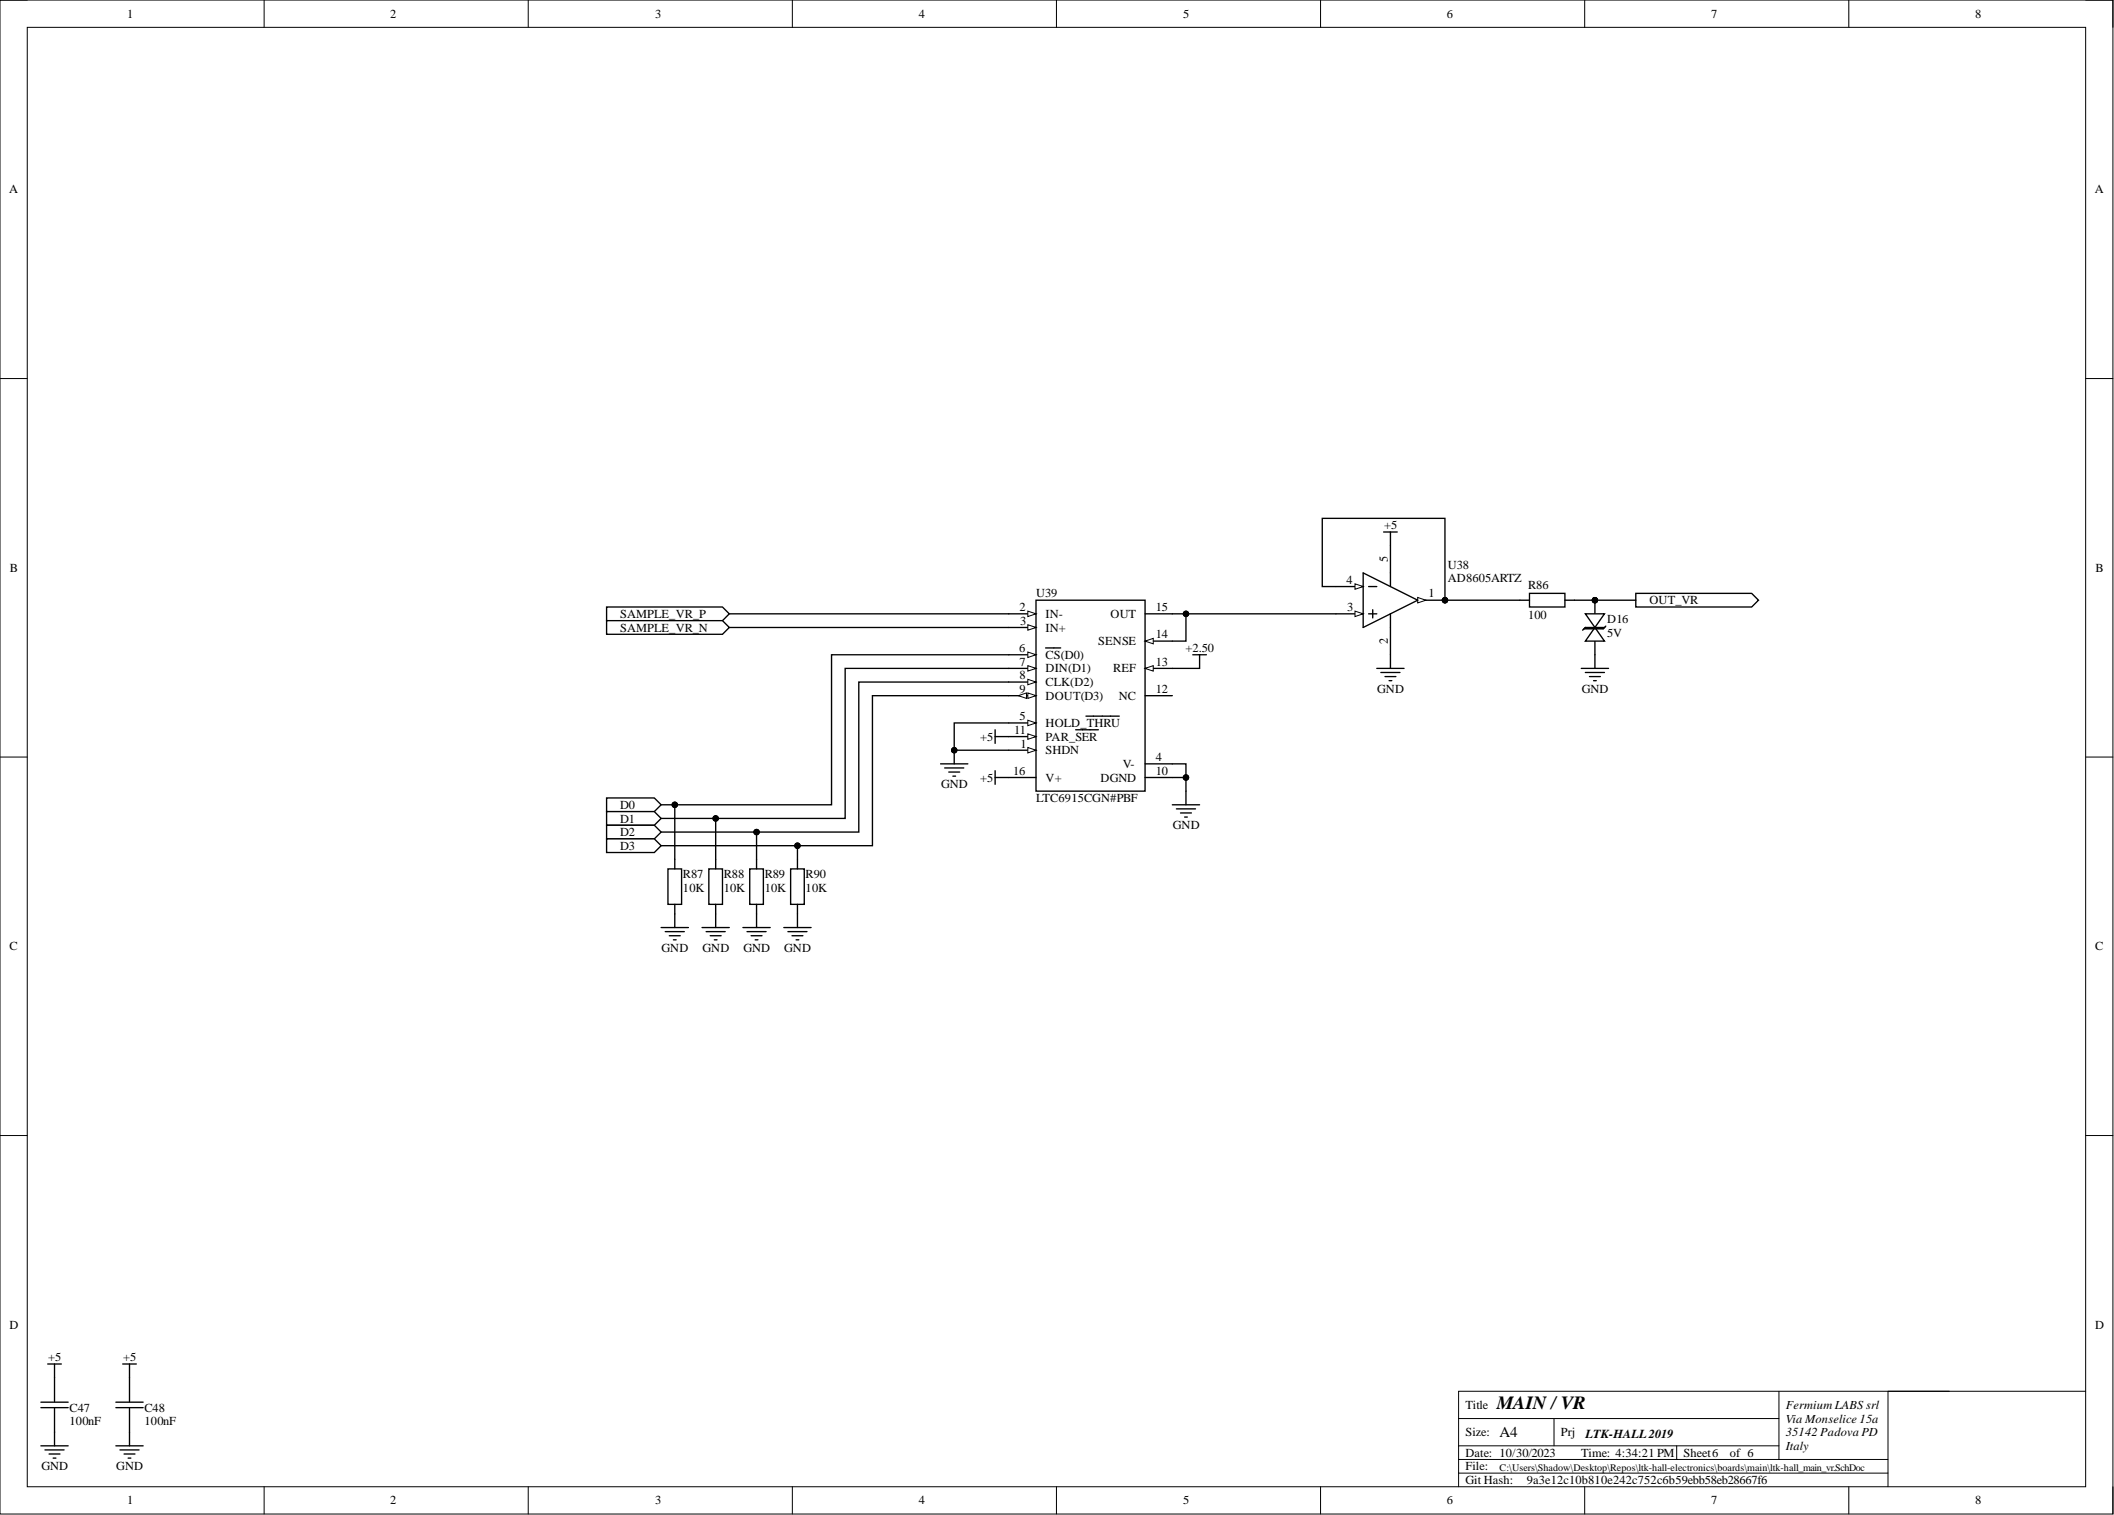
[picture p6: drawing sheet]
<svg xmlns="http://www.w3.org/2000/svg" width="393mm" height="282mm" viewBox="0 0 393 282" stroke-linecap="round" stroke-linejoin="round" font-family="sans-serif">
<defs><g id="words">
<text font-size="3.5" x="278.5" y="262.1">MAIN / VR</text>
<text font-size="2.8" x="279" y="267.4">A4</text>
<g font-size="2.3">
<text x="23.7" y="3.3">1</text>
<text x="72.6" y="3.3">2</text>
<text x="121.9" y="3.3">3</text>
<text x="171" y="3.3">4</text>
<text x="220.2" y="3.3">5</text>
<text x="269.2" y="3.3">6</text>
<text x="318.4" y="3.3">7</text>
<text x="367.5" y="3.3">8</text>
<text x="1.7" y="36">A</text>
<text x="389.8" y="36">A</text>
<text x="257.5" y="98.5">+5</text>
<text x="1.9" y="106.4">B</text>
<text x="258.2" y="104.6" transform="rotate(-90 258.2 104.6)">5</text>
<text x="269.4" y="105.8">U38</text>
<text x="389.9" y="106.4">B</text>
<text x="189.7" y="113.7">2</text>
<text x="192.8" y="111.2">U39</text>
<text x="215.1" y="113.7">15</text>
<text x="250.5" y="108.6">4</text>
<text x="250.7" y="113.7">3</text>
<text x="265.8" y="111.2">1</text>
<text x="269.4" y="108.4">AD8605ARTZ</text>
<text x="284.3" y="109.6">R86</text>
<text x="306.9" y="112.4">OUT_VR</text>
<text x="115.4" y="115">SAMPLE_VR_P</text>
<text x="115.4" y="117.5">SAMPLE_VR_N</text>
<text x="189.8" y="116.2">3</text>
<text x="194.5" y="115">IN-</text>
<text x="194.5" y="117.5">IN+</text>
<text x="206.6" y="115">OUT</text>
<text x="215.1" y="118.8">14</text>
<text x="258.2" y="119.8" transform="rotate(-90 258.2 119.8)">2</text>
<text x="284.3" y="115.2">100</text>
<text x="299" y="116">D16</text>
<text x="299" y="118.5">5V</text>
<text x="189.6" y="121.3">6</text>
<text x="189.7" y="123.8">7</text>
<text x="194.5" y="122.6">CS(D0)</text>
<text x="194.5" y="125.1">DIN(D1)</text>
<text x="204.4" y="120">SENSE</text>
<text x="207.1" y="125.1">REF</text>
<text x="215.1" y="123.8">13</text>
<text x="220.6" y="121.3">+2.50</text>
<text x="189.7" y="126.4">8</text>
<text x="189.7" y="128.9">9</text>
<text x="194.5" y="127.7">CLK(D2)</text>
<text x="194.5" y="130.2">DOUT(D3)</text>
<text x="208.2" y="130.2">NC</text>
<text x="215.1" y="128.9">12</text>
<text x="256.3" y="128.9">GND</text>
<text x="294.3" y="128.9">GND</text>
<text x="182.4" y="137.8">+5</text>
<text x="188.7" y="136.5">11</text>
<text x="189.7" y="134">5</text>
<text x="194.5" y="135.3">HOLD_THRU</text>
<text x="194.5" y="137.8">PAR_SER</text>
<text x="189.9" y="139.1">1</text>
<text x="194.5" y="140.3">SHDN</text>
<text x="208.9" y="142.9">V-</text>
<text x="215.1" y="141.6">4</text>
<text x="175.1" y="146.7">GND</text>
<text x="182.4" y="145.4">+5</text>
<text x="188.5" y="144.1">16</text>
<text x="192.8" y="149.2">LTC6915CGN#PBF</text>
<text x="194.5" y="145.4">V+</text>
<text x="204.8" y="145.4">DGND</text>
<text x="215.1" y="144.1">10</text>
<text x="115.4" y="150.5">D0</text>
<text x="115.4" y="153">D1</text>
<text x="115.4" y="155.6">D2</text>
<text x="218.2" y="154.3">GND</text>
<text x="115.4" y="158.1">D3</text>
<text x="127.1" y="163.4">R87</text>
<text x="127.1" y="166">10K</text>
<text x="134.7" y="163.4">R88</text>
<text x="134.7" y="166">10K</text>
<text x="142.3" y="163.4">R89</text>
<text x="142.3" y="166">10K</text>
<text x="149.9" y="163.4">R90</text>
<text x="149.9" y="166">10K</text>
<text x="1.8" y="176.8">C</text>
<text x="123.1" y="177.1">GND</text>
<text x="130.7" y="177.1">GND</text>
<text x="138.3" y="177.1">GND</text>
<text x="145.9" y="177.1">GND</text>
<text x="389.8" y="176.8">C</text>
<text x="1.8" y="247.3">D</text>
<text x="389.8" y="247.3">D</text>
<text x="9" y="253.3">+5</text>
<text x="22.9" y="253.3">+5</text>
<text x="12.9" y="262.7">C47</text>
<text x="26.9" y="262.7">C48</text>
<text x="272.7" y="262.1">Title</text>
<text x="332.3" y="262.1">Fermium LABS srl</text>
<text x="12.9" y="265.2">100nF</text>
<text x="26.9" y="265.2">100nF</text>
<text x="272.7" y="267.2">Size:</text>
<text x="290.4" y="267.2">Prj</text>
<text x="295" y="267.5">LTK-HALL2019</text>
<text x="332.3" y="264.7">Via Monselice 15a</text>
<text x="332.3" y="267.2">35142 Padova PD</text>
<text x="332.3" y="269.8">Italy</text>
<text x="7.7" y="273.6">GND</text>
<text x="21.6" y="273.6">GND</text>
<text x="272.7" y="271">Date: 10/30/2023</text>
<text x="272.7" y="273.6">File:</text>
<text x="294.2" y="271">Time: 4:34:21 PM</text>
<text x="313.2" y="271">Sheet6</text>
<text x="321.9" y="271">of 6</text>
<text x="23.7" y="279.9">1</text>
<text x="72.6" y="279.9">2</text>
<text x="121.9" y="279.9">3</text>
<text x="171" y="279.9">4</text>
<text x="220.2" y="279.9">5</text>
<text x="269.2" y="279.9">6</text>
<text x="272.7" y="276.1">Git Hash:</text>
<text x="284.1" y="276.1">9a3e12c10b810e242c752c6b59ebb58eb28667f6</text>
<text x="318.4" y="279.9">7</text>
<text x="367.5" y="279.9">8</text>
</g>
<text font-size="1.9" x="279" y="273.7">C:\Users\Shadow\Desktop\Repos\ltk-hall-electronics\boards\main\ltk-hall_main_vr.SchDoc</text>
</g></defs>
<g fill="none" stroke="#000" stroke-width=".19">
<path d="M0 0h393.1v281.7h-393.1zM0 0h5.1M5.1 5.1h383v271.5h-383zM49.1 0v5.1M98.3 0v5.1M147.4 0v5.1M196.6 0v5.1M245.7 0v5.1M294.9 0v5.1M344 0v5.1M388.1 0h5v5.1M0 70.4h5.1"/>
<path d="M388.1 70.4h5M0 140.9h5.1M388.1 140.9h5M0 211.3h5.1M388.1 211.3h5M331 258.9v12.6M351.3 258.9v17.7M388.1 258.9h-116.7v17.7M49.1 276.6v5.1M98.3 276.6v5.1M147.4 276.6v5.1M196.6 276.6v5.1"/>
<path d="M245.7 276.6v5.1M271.4 263.9h59.6M271.4 271.5h79.9M271.4 269h59.6M271.4 274.1h79.9M289.2 263.9v5.1M294.9 276.6v5.1M312 269v2.5M344 276.6v5.1M393.1 276.6v5.1"/>
</g>
<path d="M192.8 111.7h20.3v35.5h-20.3zM187.7 139.6h5.1" fill="none" stroke="#000" stroke-width=".25"/>
<path d="M191.2 139.1l1.6 .5-1.6 .5z" fill="#fff"/>
<path d="M191.2 139.1l1.6 .5-1.6 .5z" fill="none" stroke="#000" stroke-width=".19"/>
<path d="M187.7 114.2h5.1" fill="none" stroke="#000" stroke-width=".25"/>
<path d="M191.2 113.7l1.6 .5-1.6 .5z" fill="#fff"/>
<path d="M191.2 113.7l1.6 .5-1.6 .5z" fill="none" stroke="#000" stroke-width=".19"/>
<path d="M187.7 116.7h5.1" fill="none" stroke="#000" stroke-width=".25"/>
<path d="M191.2 116.2l1.6 .5-1.6 .6z" fill="#fff"/>
<path d="M191.2 116.2l1.6 .5-1.6 .6z" fill="none" stroke="#000" stroke-width=".19"/>
<path d="M187.7 134.5h5.1M213.1 142.1h5" fill="none" stroke="#000" stroke-width=".25"/>
<path d="M191.2 134l1.6 .5-1.6 .5z" fill="#fff"/>
<path d="M191.2 134l1.6 .5-1.6 .5z" fill="none" stroke="#000" stroke-width=".19"/>
<path d="M187.7 121.8h5.1M202.1 133.2h6.2" fill="none" stroke="#000" stroke-width=".25"/>
<path d="M191.2 121.3l1.6 .5-1.6 .5z" fill="#fff"/>
<path d="M191.2 121.3l1.6 .5-1.6 .5z" fill="none" stroke="#000" stroke-width=".19"/>
<path d="M187.7 124.4h5.1M194.5 120.6h2.9" fill="none" stroke="#000" stroke-width=".25"/>
<path d="M191.2 123.8l1.6 .6-1.6 .5z" fill="#fff"/>
<path d="M191.2 123.8l1.6 .6-1.6 .5z" fill="none" stroke="#000" stroke-width=".19"/>
<path d="M187.7 126.9h5.1" fill="none" stroke="#000" stroke-width=".25"/>
<path d="M191.2 126.4l1.6 .5-1.6 .5z" fill="#fff"/>
<path d="M191.2 126.4l1.6 .5-1.6 .5z" fill="none" stroke="#000" stroke-width=".19"/>
<path d="M187.7 129.4h5.1" fill="none" stroke="#000" stroke-width=".25"/>
<path d="M191.2 128.9l1.6 .5-1.6 .5z" fill="#fff"/>
<path d="M191.2 128.9l1.6 .5-1.6 .5z" fill="none" stroke="#000" stroke-width=".19"/>
<path d="M189.5 129.4l1.5-.5v1z" fill="#fff"/>
<path d="M189.5 129.4l1.5-.5v1z" fill="none" stroke="#000" stroke-width=".19"/>
<path d="M187.7 137h5.1M213.1 144.7h5" fill="none" stroke="#000" stroke-width=".25"/>
<path d="M191.2 136.5l1.6 .5-1.6 .6z" fill="#fff"/>
<path d="M191.2 136.5l1.6 .5-1.6 .6z" fill="none" stroke="#000" stroke-width=".19"/>
<path d="M200.1 135.8h4.3M213.1 129.4h5M213.1 124.4h5" fill="none" stroke="#000" stroke-width=".25"/>
<path d="M213.1 124.4l1.5-.6v1.1z" fill="#fff"/>
<path d="M213.1 124.4l1.5-.6v1.1z" fill="none" stroke="#000" stroke-width=".19"/>
<path d="M213.1 119.3h5" fill="none" stroke="#000" stroke-width=".25"/>
<path d="M213.1 119.3l1.5-.5v1z" fill="#fff"/>
<g fill="none" stroke="#000" stroke-width=".19">
<path d="M213.1 119.3l1.5-.5v1z"/>
<circle cx="177.6" cy="139.6" r=".51"/>
</g>
<g fill="none" stroke="#000" stroke-width=".25">
<path d="M213.1 114.2h5M177.5 139.6v2.5M185.2 135.8v2.5M185.2 137h2.5M221.9 121.8h2.6M223.2 121.8v2.6M125.6 159.9v1.8M133.2 159.9v1.8M140.8 159.9v1.8M148.4 159.9v1.8M175 142.1h5.1M175.8 142.9h3.5"/>
<path d="M176.5 143.6h2.1M177.3 144.4h.5M185.2 144.7h7.6M185.2 143.4v2.5M218.1 149.7h5.1M218.9 150.5h3.5M219.7 151.3h2M220.4 152h.5M220.7 147.2v2.5M123 172.6h5.1M123.8 173.3h3.5M124.3 161.7h2.5v6.6h-2.5z"/>
<path d="M124.5 174.1h2.1M125.3 174.9h.5M125.6 168.3v4.3M130.6 172.6h5.1M131.4 173.3h3.5M131.9 161.7h2.5v6.6h-2.5zM132.1 174.1h2.1M132.9 174.9h.5M133.2 168.3v4.3M138.2 172.6h5.1M139 173.3h3.5M139.5 161.7h2.5v6.6h-2.5z"/>
<path d="M139.8 174.1h2M140.5 174.9h.5M140.8 168.3v4.3M145.8 172.6h5.1M146.6 173.3h3.6M147.1 161.7h2.5v6.6h-2.5zM147.4 174.1h2M148.1 174.9h.5M148.4 168.3v4.3"/>
</g>
<circle cx="177.6" cy="139.6" r=".51" fill="#000"/>
<path d="M112.9 112.9h21.5l1.3 1.3-1.3 1.3h-21.5z" fill-rule="evenodd" fill="#fff"/>
<path d="M112.9 112.9h21.5l1.3 1.3-1.3 1.3h-21.5z" fill="none" stroke="#000" stroke-width=".25"/>
<path d="M112.9 115.5h21.5l1.3 1.2-1.3 1.3h-21.5z" fill-rule="evenodd" fill="#fff"/>
<path d="M112.9 115.5h21.5l1.3 1.2-1.3 1.3h-21.5z" fill="none" stroke="#000" stroke-width=".25"/>
<path d="M304.4 110.4h21.5l1.3 1.3-1.3 1.2h-21.5z" fill-rule="evenodd" fill="#fff"/>
<path d="M263.8 111.7h5.1M304.4 110.4h21.5l1.3 1.3-1.3 1.2h-21.5z" fill="none" stroke="#000" stroke-width=".25"/>
<circle cx="268.9" cy="111.7" r=".51" fill="#000"/>
<circle cx="268.9" cy="111.7" r=".51" fill="none" stroke="#000" stroke-width=".19"/>
<path d="M263.8 111.2l1.5 .5-1.5 .5z" fill="#fff"/>
<g fill="none" stroke="#000" stroke-width=".19">
<path d="M263.8 111.2l1.5 .5-1.5 .5z"/>
<circle cx="268.9" cy="111.7" r=".51"/>
</g>
<circle cx="268.9" cy="111.7" r=".51" fill="#000"/>
<path d="M248.6 114.2h5M258.7 116.7v5.1" fill="none" stroke="#000" stroke-width=".25"/>
<path d="M252.1 113.7l1.5 .5-1.5 .5z" fill="#fff"/>
<path d="M252.1 113.7l1.5 .5-1.5 .5z" fill="none" stroke="#000" stroke-width=".19"/>
<path d="M248.6 109.1h5" fill="none" stroke="#000" stroke-width=".25"/>
<path d="M252.1 108.6l1.5 .5-1.5 .5z" fill="#fff"/>
<g fill="none" stroke="#000" stroke-width=".19">
<path d="M252.1 108.6l1.5 .5-1.5 .5z"/>
<circle cx="296.8" cy="111.7" r=".51"/>
</g>
<g fill="none" stroke="#000" stroke-width=".25">
<path d="M257.4 99h2.6M258.7 99v10.1M253.6 106.6l10.2 5.1-10.2 5zM254.7 109.1h1.5M254.7 114.2h1.5M255.4 113.4v1.6M258.7 114.2v2.5M282.8 111.7h1.8M284.6 110.4h6.6v2.5h-6.6zM291.2 111.7h1.8M296.8 111.7v3.8M296.8 118v3.8"/>
<path d="M256.2 124.4h5.1M256.9 125.1h3.6M257.7 125.9h2M258.5 126.6h.5M258.7 121.8v2.6"/>
</g>
<circle cx="296.8" cy="111.7" r=".51" fill="#000"/>
<path d="M296.8 116.7l1.7 2.6h-3.5z" fill="#fff"/>
<path d="M296.8 116.7l1.7 2.6h-3.5z" fill="none" stroke="#000" stroke-width=".25"/>
<path d="M295 114.2h3.5l-1.7 2.5z" fill="#fff"/>
<path d="M295 114.2h3.5l-1.7 2.5z" fill="none" stroke="#000" stroke-width=".25"/>
<path d="M295 116.7h3.5l-.2 .3h-3.6z" fill-rule="evenodd" fill="#fff"/>
<path d="M295 116.7h3.5l-.2 .3h-3.6zM295 116.7l-.5 .6M298.8 116.5l-.5 .5M294.2 124.4h5.1M295 125.1h3.5M295.7 125.9h2.1M296.5 126.6h.5M296.8 121.8v2.6" fill="none" stroke="#000" stroke-width=".25"/>
<path d="M112.9 148.5h8.8l1.3 1.2-1.3 1.3h-8.8z" fill-rule="evenodd" fill="#fff"/>
<path d="M112.9 148.5h8.8l1.3 1.2-1.3 1.3h-8.8z" fill="none" stroke="#000" stroke-width=".25"/>
<path d="M112.9 151h8.8l1.3 1.3-1.3 1.2h-8.8z" fill-rule="evenodd" fill="#fff"/>
<path d="M112.9 151h8.8l1.3 1.3-1.3 1.2h-8.8z" fill="none" stroke="#000" stroke-width=".25"/>
<path d="M112.9 153.5h8.8l1.3 1.3-1.3 1.3h-8.8z" fill-rule="evenodd" fill="#fff"/>
<path d="M112.9 153.5h8.8l1.3 1.3-1.3 1.3h-8.8z" fill="none" stroke="#000" stroke-width=".25"/>
<path d="M112.9 156.1h8.8l1.3 1.2-1.3 1.3h-8.8z" fill-rule="evenodd" fill="#fff"/>
<g fill="none" stroke="#000" stroke-width=".25">
<path d="M135.7 114.2h52M135.7 116.7h52M218.1 114.2h30.5M220.7 114.2v5.1h-2.6M248.6 109.1h-2.6v-12.7h22.9v15.3h13.9M293 111.7h11.4M187.7 134.5h-10.2v5.1h10.2M187.7 126.9h-27.9v27.9h-36.8M187.7 124.4h-30.4v27.9h-34.3M187.7 121.8h-33v27.9h-31.7M187.7 129.4h-25.4v27.9h-39.3M218.1 124.4h5.1"/>
<path d="M112.9 156.1h8.8l1.3 1.2-1.3 1.3h-8.8zM125.6 149.7v10.2M133.2 152.3v7.6M140.8 154.8v5.1M148.4 157.3v2.6M218.1 142.1h2.6v5.1M218.1 144.7h2.6M8.9 253.8h2.5M10.1 253.8v7M22.8 253.8h2.6M24.1 253.8v7M7.6 260.9h5.1"/>
<path d="M7.6 261.9h5.1M7.6 269h5.1M8.4 269.8h3.5M9.1 270.5h2.1M9.9 271.3h.5M10.1 262v7M21.6 260.9h5M21.6 261.9h5M21.6 269h5M22.3 269.8h3.6M23.1 270.5h2M23.8 271.3h.5"/>
<path d="M24.1 262v7"/>
</g>
<g fill="#000">
<circle cx="220.7" cy="114.2" r=".51"/>
<circle cx="268.9" cy="111.7" r=".51"/>
<circle cx="296.8" cy="111.7" r=".51"/>
<circle cx="177.6" cy="139.6" r=".51"/>
<circle cx="125.6" cy="149.7" r=".51"/>
<circle cx="133.2" cy="152.3" r=".51"/>
<circle cx="140.8" cy="154.8" r=".51"/>
<circle cx="148.4" cy="157.3" r=".51"/>
<circle cx="220.7" cy="144.7" r=".51"/>
</g>
<g fill="none" stroke="#000" stroke-width=".19">
<circle cx="220.7" cy="114.2" r=".51"/>
<circle cx="268.9" cy="111.7" r=".51"/>
<circle cx="296.8" cy="111.7" r=".51"/>
<circle cx="177.6" cy="139.6" r=".51"/>
<circle cx="125.6" cy="149.7" r=".51"/>
<circle cx="133.2" cy="152.3" r=".51"/>
<circle cx="140.8" cy="154.8" r=".51"/>
<circle cx="148.4" cy="157.3" r=".51"/>
<circle cx="220.7" cy="144.7" r=".51"/>
</g>
<use href="#words"/>
</svg>
